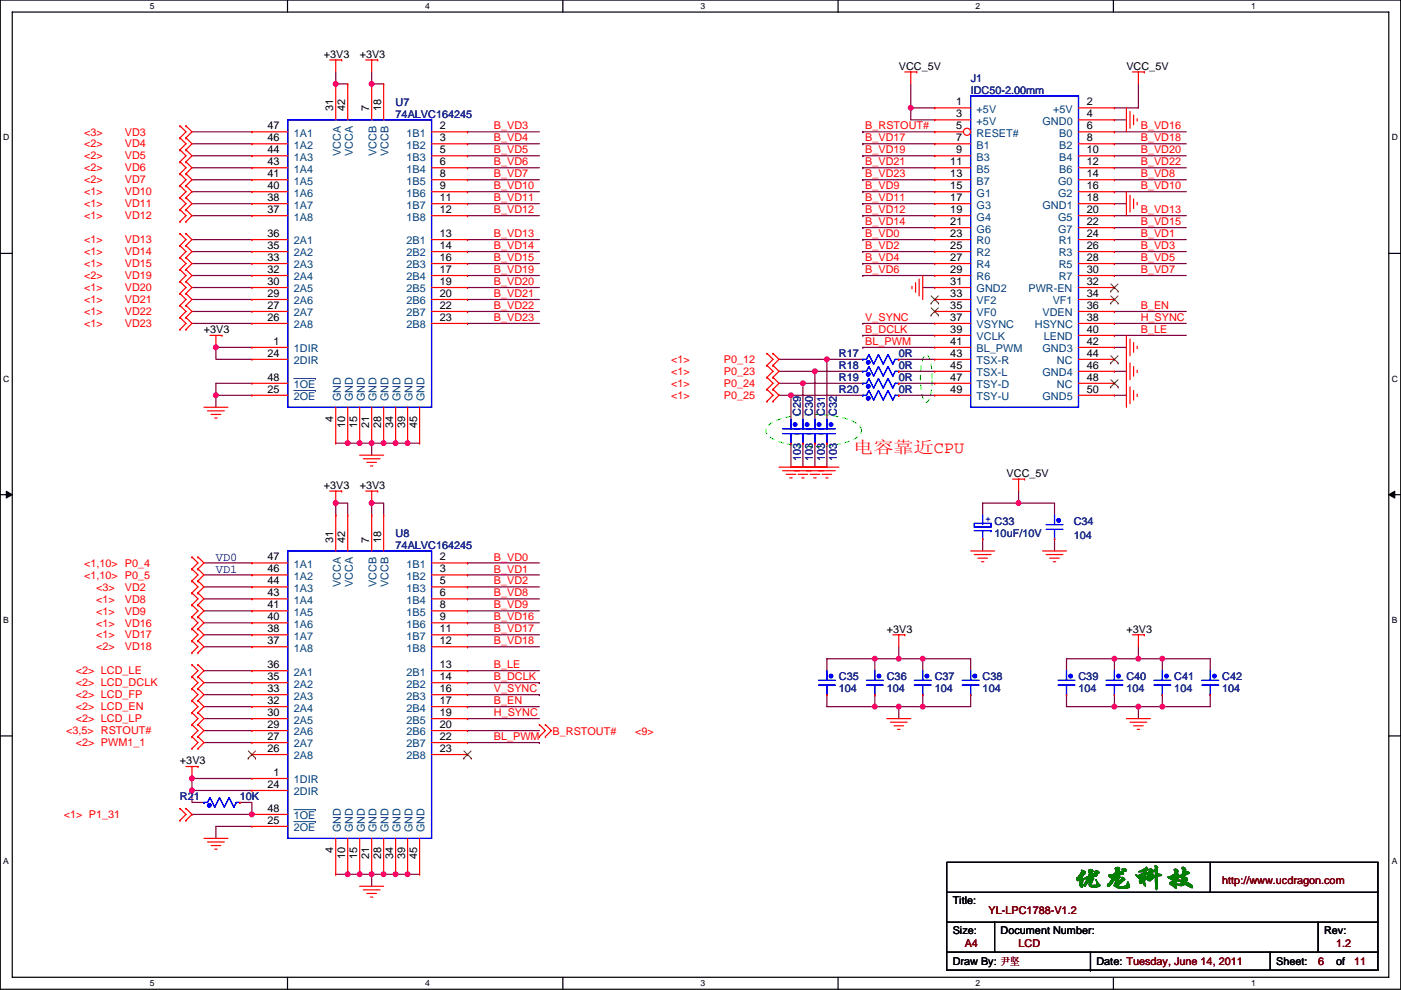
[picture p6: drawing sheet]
<svg xmlns="http://www.w3.org/2000/svg" width="297mm" height="210mm" viewBox="0 0 297 210" stroke-linecap="round" stroke-linejoin="round" font-family="sans-serif">
<defs><g id="words">
<text font-size="5.3" fill="#008000" x="227.4" y="187.7">优龙科技</text>
<text font-size="3.6" fill="#f00" x="180.9" y="96.1">电容靠近CPU</text>
<g font-size="2.5" fill="#0000a0">
<text x="45.8" y="118.9">VD0</text>
<text x="45.8" y="121.4">VD1</text>
</g>
<g font-size="2.3">
<text x="68.6" y="12.2">+3V3</text>
<text x="76.3" y="12.2">+3V3</text>
<text x="190.6" y="14.8">VCC_5V</text>
<text x="238.8" y="14.8">VCC_5V</text>
<text x="70.7" y="23.6" transform="rotate(-90 70.7 23.6)">31</text>
<text x="73.2" y="23.6" transform="rotate(-90 73.2 23.6)">42</text>
<text x="78.3" y="23.6" transform="rotate(-90 78.3 23.6)">7</text>
<text x="80.8" y="23.6" transform="rotate(-90 80.8 23.6)">18</text>
<text x="202.8" y="22.4">1</text>
<text x="230.4" y="22.4">2</text>
<text x="56.7" y="27.4">47</text>
<text x="56.7" y="30">46</text>
<text x="93.3" y="27.4">2</text>
<text x="93.3" y="30">3</text>
<text x="202.8" y="24.9">3</text>
<text x="202.8" y="27.4">5</text>
<text x="202.8" y="30">7</text>
<text x="230.4" y="27.4">6</text>
<text x="230.4" y="30">8</text>
<text x="230.4" y="24.9">4</text>
<text x="56.7" y="32.5">44</text>
<text x="56.7" y="35.1">43</text>
<text x="93.3" y="32.5">5</text>
<text x="93.3" y="35.1">6</text>
<text x="201.5" y="35.1">11</text>
<text x="202.8" y="32.5">9</text>
<text x="230.4" y="32.5">10</text>
<text x="230.4" y="35.1">12</text>
<text x="56.7" y="37.6">41</text>
<text x="56.7" y="40.1">40</text>
<text x="93.3" y="37.6">8</text>
<text x="93.3" y="40.1">9</text>
<text x="201.5" y="37.6">13</text>
<text x="201.5" y="40.1">15</text>
<text x="230.4" y="37.6">14</text>
<text x="230.4" y="40.1">16</text>
<text x="56.7" y="42.7">38</text>
<text x="56.7" y="45.2">37</text>
<text x="93.3" y="42.7">11</text>
<text x="93.3" y="45.2">12</text>
<text x="201.5" y="42.7">17</text>
<text x="201.5" y="45.2">19</text>
<text x="201.5" y="47.8">21</text>
<text x="230.4" y="45.2">20</text>
<text x="230.4" y="47.8">22</text>
<text x="230.4" y="42.7">18</text>
<text x="56.7" y="50.3">36</text>
<text x="56.7" y="52.8">35</text>
<text x="93.3" y="50.3">13</text>
<text x="93.3" y="52.8">14</text>
<text x="201.5" y="50.3">23</text>
<text x="201.5" y="52.8">25</text>
<text x="230.4" y="50.3">24</text>
<text x="230.4" y="52.8">26</text>
<text x="56.7" y="55.4">33</text>
<text x="56.7" y="57.9">32</text>
<text x="93.3" y="55.4">16</text>
<text x="93.3" y="57.9">17</text>
<text x="201.5" y="55.4">27</text>
<text x="201.5" y="57.9">29</text>
<text x="230.4" y="55.4">28</text>
<text x="230.4" y="57.9">30</text>
<text x="56.7" y="60.5">30</text>
<text x="56.7" y="63">29</text>
<text x="56.7" y="65.5">27</text>
<text x="93.3" y="60.5">19</text>
<text x="93.3" y="63">20</text>
<text x="93.3" y="65.5">22</text>
<text x="201.5" y="60.5">31</text>
<text x="201.5" y="63">33</text>
<text x="201.5" y="65.5">35</text>
<text x="230.4" y="60.5">32</text>
<text x="230.4" y="63">34</text>
<text x="230.4" y="65.5">36</text>
<text x="43.2" y="70.7">+3V3</text>
<text x="56.7" y="68.1">26</text>
<text x="93.3" y="68.1">23</text>
<text x="201.5" y="68.1">37</text>
<text x="201.5" y="70.6">39</text>
<text x="230.4" y="70.6">40</text>
<text x="230.4" y="68.1">38</text>
<text x="56.7" y="75.7">24</text>
<text x="58" y="73.2">1</text>
<text x="201.5" y="73.2">41</text>
<text x="201.5" y="75.7">43</text>
<text x="230.4" y="75.7">44</text>
<text x="230.4" y="73.2">42</text>
<text x="56.7" y="80.8">48</text>
<text x="56.7" y="83.3">25</text>
<text x="201.5" y="78.2">45</text>
<text x="201.5" y="80.8">47</text>
<text x="201.5" y="83.3">49</text>
<text x="230.4" y="80.8">48</text>
<text x="230.4" y="78.2">46</text>
<text x="230.4" y="83.3">50</text>
<text x="70.7" y="89.5" transform="rotate(-90 70.7 89.5)">4</text>
<text x="73.2" y="90.7" transform="rotate(-90 73.2 90.7)">10</text>
<text x="75.7" y="90.7" transform="rotate(-90 75.7 90.7)">15</text>
<text x="78.3" y="90.7" transform="rotate(-90 78.3 90.7)">21</text>
<text x="80.8" y="90.7" transform="rotate(-90 80.8 90.7)">28</text>
<text x="83.4" y="90.7" transform="rotate(-90 83.4 90.7)">34</text>
<text x="85.9" y="90.7" transform="rotate(-90 85.9 90.7)">39</text>
<text x="88.4" y="90.7" transform="rotate(-90 88.4 90.7)">45</text>
<text x="213.4" y="101.1">VCC_5V</text>
<text x="68.6" y="103.7">+3V3</text>
<text x="76.3" y="103.7">+3V3</text>
<text x="56.7" y="118.9">47</text>
<text x="70.7" y="115.1" transform="rotate(-90 70.7 115.1)">31</text>
<text x="73.2" y="115.1" transform="rotate(-90 73.2 115.1)">42</text>
<text x="78.3" y="115.1" transform="rotate(-90 78.3 115.1)">7</text>
<text x="80.8" y="115.1" transform="rotate(-90 80.8 115.1)">18</text>
<text x="93.3" y="118.9">2</text>
<text x="56.7" y="121.4">46</text>
<text x="56.7" y="124">44</text>
<text x="93.3" y="121.4">3</text>
<text x="93.3" y="124">5</text>
<text x="56.7" y="126.5">43</text>
<text x="56.7" y="129">41</text>
<text x="56.7" y="131.6">40</text>
<text x="93.3" y="126.5">6</text>
<text x="93.3" y="129">8</text>
<text x="93.3" y="131.6">9</text>
<text x="56.7" y="134.1">38</text>
<text x="56.7" y="136.7">37</text>
<text x="93.3" y="134.1">11</text>
<text x="93.3" y="136.7">12</text>
<text x="188" y="134.2">+3V3</text>
<text x="238.8" y="134.2">+3V3</text>
<text x="56.7" y="141.7">36</text>
<text x="93.3" y="141.7">13</text>
<text x="56.7" y="144.3">35</text>
<text x="56.7" y="146.8">33</text>
<text x="56.7" y="149.4">32</text>
<text x="93.3" y="144.3">14</text>
<text x="93.3" y="146.8">16</text>
<text x="93.3" y="149.4">17</text>
<text x="56.7" y="151.9">30</text>
<text x="56.7" y="154.4">29</text>
<text x="93.3" y="151.9">19</text>
<text x="93.3" y="154.4">20</text>
<text x="56.7" y="157">27</text>
<text x="56.7" y="159.5">26</text>
<text x="93.3" y="157">22</text>
<text x="93.3" y="159.5">23</text>
<text x="38.2" y="162.1">+3V3</text>
<text x="56.7" y="167.1">24</text>
<text x="58" y="164.6">1</text>
<text x="56.7" y="172.2">48</text>
<text x="56.7" y="174.8">25</text>
<text x="70.7" y="180.9" transform="rotate(-90 70.7 180.9)">4</text>
<text x="73.2" y="182.2" transform="rotate(-90 73.2 182.2)">10</text>
<text x="75.7" y="182.2" transform="rotate(-90 75.7 182.2)">15</text>
<text x="78.3" y="182.2" transform="rotate(-90 78.3 182.2)">21</text>
<text x="80.8" y="182.2" transform="rotate(-90 80.8 182.2)">28</text>
<text x="83.4" y="182.2" transform="rotate(-90 83.4 182.2)">34</text>
<text x="85.9" y="182.2" transform="rotate(-90 85.9 182.2)">39</text>
<text x="88.4" y="182.2" transform="rotate(-90 88.4 182.2)">45</text>
<text x="202" y="191.8">Title:</text>
<text x="202" y="198.2">Size:</text>
<text x="212.1" y="198.2">Document Number:</text>
<text x="280.7" y="198.2">Rev:</text>
<text x="202" y="204.8">Draw By: 尹坚</text>
<text x="232.5" y="204.8">Date: Tuesday, June 14, 2011</text>
<text x="270.6" y="204.8">Sheet:</text>
<text x="283.3" y="204.8">of</text>
</g>
<g font-size="2.3" fill="#000080">
<text x="205.8" y="17.3">J1</text>
<text x="83.9" y="22.4">U7</text>
<text x="205.8" y="19.9">IDC50-2.00mm</text>
<text x="83.9" y="24.9">74ALVC164245</text>
<text x="177.9" y="75.7">R17</text>
<text x="190.6" y="75.7">0R</text>
<text x="177.9" y="78.3">R18</text>
<text x="177.9" y="80.8">R19</text>
<text x="177.9" y="83.4">R20</text>
<text x="190.6" y="78.3">0R</text>
<text x="190.6" y="80.8">0R</text>
<text x="190.6" y="83.4">0R</text>
<text x="169.8" y="88.2" transform="rotate(-90 169.8 88.2)">C29</text>
<text x="172.4" y="88.2" transform="rotate(-90 172.4 88.2)">C30</text>
<text x="174.9" y="88.2" transform="rotate(-90 174.9 88.2)">C31</text>
<text x="177.4" y="88.2" transform="rotate(-90 177.4 88.2)">C32</text>
<text x="169.8" y="97.8" transform="rotate(-90 169.8 97.8)">103</text>
<text x="172.4" y="97.8" transform="rotate(-90 172.4 97.8)">103</text>
<text x="174.9" y="97.8" transform="rotate(-90 174.9 97.8)">103</text>
<text x="177.4" y="97.8" transform="rotate(-90 177.4 97.8)">103</text>
<text x="83.9" y="113.8">U8</text>
<text x="210.9" y="113.8">10uF/10V</text>
<text x="227.6" y="111.3">C34</text>
<text x="83.9" y="116.4">74ALVC164245</text>
<text x="227.6" y="114.3">104</text>
<text x="177.9" y="144.3">C35</text>
<text x="177.9" y="146.9">104</text>
<text x="188" y="144.3">C36</text>
<text x="188" y="146.9">104</text>
<text x="198.2" y="144.3">C37</text>
<text x="198.2" y="146.9">104</text>
<text x="208.3" y="144.3">C38</text>
<text x="208.3" y="146.9">104</text>
<text x="228.7" y="144.3">C39</text>
<text x="228.7" y="146.9">104</text>
<text x="238.8" y="144.3">C40</text>
<text x="238.8" y="146.9">104</text>
<text x="249" y="144.3">C41</text>
<text x="249" y="146.9">104</text>
<text x="259.1" y="144.3">C42</text>
<text x="259.1" y="146.9">104</text>
<text x="38.2" y="169.7">R21</text>
<text x="50.9" y="169.7">10K</text>
</g>
<g font-size="2.3" fill="#004080">
<text x="207.1" y="23.9">+5V</text>
<text x="223.3" y="23.9">+5V</text>
<text x="62.3" y="29">1A1</text>
<text x="86.2" y="29">1B1</text>
<text x="207.1" y="26.5">+5V</text>
<text x="207.1" y="29">RESET#</text>
<text x="221" y="26.5">GND0</text>
<text x="224.6" y="29">B0</text>
<text x="62.3" y="31.5">1A2</text>
<text x="62.3" y="34.1">1A3</text>
<text x="72.2" y="33.1" transform="rotate(-90 72.2 33.1)">VCCA</text>
<text x="74.8" y="33.1" transform="rotate(-90 74.8 33.1)">VCCA</text>
<text x="79.9" y="33.1" transform="rotate(-90 79.9 33.1)">VCCB</text>
<text x="82.4" y="33.1" transform="rotate(-90 82.4 33.1)">VCCB</text>
<text x="86.2" y="31.5">1B2</text>
<text x="86.2" y="34.1">1B3</text>
<text x="207.1" y="31.5">B1</text>
<text x="207.1" y="34.1">B3</text>
<text x="224.6" y="31.5">B2</text>
<text x="224.6" y="34.1">B4</text>
<text x="62.3" y="36.6">1A4</text>
<text x="62.3" y="39.2">1A5</text>
<text x="62.3" y="41.7">1A6</text>
<text x="86.2" y="36.6">1B4</text>
<text x="86.2" y="39.2">1B5</text>
<text x="86.2" y="41.7">1B6</text>
<text x="207.1" y="36.6">B5</text>
<text x="207.1" y="39.2">B7</text>
<text x="207.1" y="41.7">G1</text>
<text x="224.3" y="39.2">G0</text>
<text x="224.3" y="41.7">G2</text>
<text x="224.6" y="36.6">B6</text>
<text x="62.3" y="44.2">1A7</text>
<text x="62.3" y="46.8">1A8</text>
<text x="86.2" y="44.2">1B7</text>
<text x="86.2" y="46.8">1B8</text>
<text x="207.1" y="44.2">G3</text>
<text x="207.1" y="46.8">G4</text>
<text x="221" y="44.2">GND1</text>
<text x="224.3" y="46.8">G5</text>
<text x="62.3" y="51.9">2A1</text>
<text x="86.2" y="51.9">2B1</text>
<text x="207.1" y="49.3">G6</text>
<text x="207.1" y="51.9">R0</text>
<text x="224.3" y="49.3">G7</text>
<text x="224.5" y="51.9">R1</text>
<text x="62.3" y="54.4">2A2</text>
<text x="62.3" y="56.9">2A3</text>
<text x="62.3" y="59.5">2A4</text>
<text x="86.2" y="54.4">2B2</text>
<text x="86.2" y="56.9">2B3</text>
<text x="86.2" y="59.5">2B4</text>
<text x="207.1" y="54.4">R2</text>
<text x="207.1" y="56.9">R4</text>
<text x="207.1" y="59.5">R6</text>
<text x="224.5" y="54.4">R3</text>
<text x="224.5" y="56.9">R5</text>
<text x="224.5" y="59.5">R7</text>
<text x="62.3" y="62">2A5</text>
<text x="62.3" y="64.6">2A6</text>
<text x="86.2" y="62">2B5</text>
<text x="86.2" y="64.6">2B6</text>
<text x="207.1" y="62">GND2</text>
<text x="207.1" y="64.6">VF2</text>
<text x="218.1" y="62">PWR-EN</text>
<text x="223.2" y="64.6">VF1</text>
<text x="62.3" y="67.1">2A7</text>
<text x="62.3" y="69.6">2A8</text>
<text x="86.2" y="67.1">2B7</text>
<text x="86.2" y="69.6">2B8</text>
<text x="207.1" y="67.1">VF0</text>
<text x="207.1" y="69.6">VSYNC</text>
<text x="219.4" y="69.6">HSYNC</text>
<text x="221" y="67.1">VDEN</text>
<text x="62.3" y="74.7">1DIR</text>
<text x="62.3" y="77.3">2DIR</text>
<text x="207.1" y="72.2">VCLK</text>
<text x="207.1" y="74.7">BL_PWM</text>
<text x="207.1" y="77.3">TSX-R</text>
<text x="221" y="74.7">GND3</text>
<text x="221.3" y="72.2">LEND</text>
<text x="224.1" y="77.3">NC</text>
<text x="62.3" y="82.3">1OE</text>
<text x="207.1" y="79.8">TSX-L</text>
<text x="207.1" y="82.3">TSY-D</text>
<text x="221" y="79.8">GND4</text>
<text x="224.1" y="82.3">NC</text>
<text x="62.3" y="84.9">2OE</text>
<text x="72.2" y="85.1" transform="rotate(-90 72.2 85.1)">GND</text>
<text x="74.8" y="85.1" transform="rotate(-90 74.8 85.1)">GND</text>
<text x="77.3" y="85.1" transform="rotate(-90 77.3 85.1)">GND</text>
<text x="79.9" y="85.1" transform="rotate(-90 79.9 85.1)">GND</text>
<text x="82.4" y="85.1" transform="rotate(-90 82.4 85.1)">GND</text>
<text x="84.9" y="85.1" transform="rotate(-90 84.9 85.1)">GND</text>
<text x="87.5" y="85.1" transform="rotate(-90 87.5 85.1)">GND</text>
<text x="90" y="85.1" transform="rotate(-90 90 85.1)">GND</text>
<text x="207.1" y="84.9">TSY-U</text>
<text x="221" y="84.9">GND5</text>
<text x="62.3" y="120.4">1A1</text>
<text x="62.3" y="123">1A2</text>
<text x="62.3" y="125.5">1A3</text>
<text x="72.2" y="124.6" transform="rotate(-90 72.2 124.6)">VCCA</text>
<text x="74.8" y="124.6" transform="rotate(-90 74.8 124.6)">VCCA</text>
<text x="79.9" y="124.6" transform="rotate(-90 79.9 124.6)">VCCB</text>
<text x="82.4" y="124.6" transform="rotate(-90 82.4 124.6)">VCCB</text>
<text x="86.2" y="120.4">1B1</text>
<text x="86.2" y="123">1B2</text>
<text x="86.2" y="125.5">1B3</text>
<text x="62.3" y="128.1">1A4</text>
<text x="62.3" y="130.6">1A5</text>
<text x="86.2" y="128.1">1B4</text>
<text x="86.2" y="130.6">1B5</text>
<text x="62.3" y="133.1">1A6</text>
<text x="62.3" y="135.7">1A7</text>
<text x="86.2" y="133.1">1B6</text>
<text x="86.2" y="135.7">1B7</text>
<text x="62.3" y="138.2">1A8</text>
<text x="62.3" y="143.3">2A1</text>
<text x="86.2" y="138.2">1B8</text>
<text x="86.2" y="143.3">2B1</text>
<text x="62.3" y="145.8">2A2</text>
<text x="62.3" y="148.4">2A3</text>
<text x="86.2" y="145.8">2B2</text>
<text x="86.2" y="148.4">2B3</text>
<text x="62.3" y="150.9">2A4</text>
<text x="62.3" y="153.5">2A5</text>
<text x="62.3" y="156">2A6</text>
<text x="86.2" y="150.9">2B4</text>
<text x="86.2" y="153.5">2B5</text>
<text x="86.2" y="156">2B6</text>
<text x="62.3" y="158.5">2A7</text>
<text x="62.3" y="161.1">2A8</text>
<text x="86.2" y="158.5">2B7</text>
<text x="86.2" y="161.1">2B8</text>
<text x="62.3" y="166.2">1DIR</text>
<text x="62.3" y="168.7">2DIR</text>
<text x="62.3" y="173.8">1OE</text>
<text x="62.3" y="176.3">2OE</text>
<text x="72.2" y="176.6" transform="rotate(-90 72.2 176.6)">GND</text>
<text x="74.8" y="176.6" transform="rotate(-90 74.8 176.6)">GND</text>
<text x="77.3" y="176.6" transform="rotate(-90 77.3 176.6)">GND</text>
<text x="79.9" y="176.6" transform="rotate(-90 79.9 176.6)">GND</text>
<text x="82.4" y="176.6" transform="rotate(-90 82.4 176.6)">GND</text>
<text x="84.9" y="176.6" transform="rotate(-90 84.9 176.6)">GND</text>
<text x="87.5" y="176.6" transform="rotate(-90 87.5 176.6)">GND</text>
<text x="90" y="176.6" transform="rotate(-90 90 176.6)">GND</text>
</g>
<g font-size="2.3" fill="#f00">
<text x="17.8" y="28.7">&lt;3&gt;</text>
<text x="26.5" y="28.7">VD3</text>
<text x="104.7" y="27.5">B_VD3</text>
<text x="104.7" y="30">B_VD4</text>
<text x="183.4" y="30">B_VD17</text>
<text x="183.4" y="27.5">B_RSTOUT#</text>
<text x="241.9" y="27.5">B_VD16</text>
<text x="241.9" y="30">B_VD18</text>
<text x="17.8" y="31.3">&lt;2&gt;</text>
<text x="17.8" y="33.8">&lt;2&gt;</text>
<text x="26.5" y="31.3">VD4</text>
<text x="26.5" y="33.8">VD5</text>
<text x="104.7" y="32.5">B_VD5</text>
<text x="104.7" y="35.1">B_VD6</text>
<text x="183.4" y="32.5">B_VD19</text>
<text x="183.4" y="35.1">B_VD21</text>
<text x="241.9" y="32.5">B_VD20</text>
<text x="241.9" y="35.1">B_VD22</text>
<text x="17.8" y="36.4">&lt;2&gt;</text>
<text x="17.8" y="38.9">&lt;2&gt;</text>
<text x="17.8" y="41.4">&lt;1&gt;</text>
<text x="26.5" y="36.4">VD6</text>
<text x="26.5" y="38.9">VD7</text>
<text x="26.5" y="41.4">VD10</text>
<text x="104.7" y="37.6">B_VD7</text>
<text x="104.7" y="40.2">B_VD10</text>
<text x="183.4" y="40.2">B_VD9</text>
<text x="183.4" y="37.6">B_VD23</text>
<text x="241.9" y="37.6">B_VD8</text>
<text x="241.9" y="40.2">B_VD10</text>
<text x="17.8" y="44">&lt;1&gt;</text>
<text x="17.8" y="46.5">&lt;1&gt;</text>
<text x="26.5" y="44">VD11</text>
<text x="26.5" y="46.5">VD12</text>
<text x="104.7" y="42.7">B_VD11</text>
<text x="104.7" y="45.2">B_VD12</text>
<text x="183.4" y="42.7">B_VD11</text>
<text x="183.4" y="45.2">B_VD12</text>
<text x="183.4" y="47.8">B_VD14</text>
<text x="241.9" y="45.2">B_VD13</text>
<text x="241.9" y="47.8">B_VD15</text>
<text x="17.8" y="51.6">&lt;1&gt;</text>
<text x="26.5" y="51.6">VD13</text>
<text x="104.7" y="50.3">B_VD13</text>
<text x="104.7" y="52.9">B_VD14</text>
<text x="183.4" y="50.3">B_VD0</text>
<text x="183.4" y="52.9">B_VD2</text>
<text x="241.9" y="50.3">B_VD1</text>
<text x="241.9" y="52.9">B_VD3</text>
<text x="17.8" y="54.1">&lt;1&gt;</text>
<text x="17.8" y="56.7">&lt;1&gt;</text>
<text x="17.8" y="59.2">&lt;2&gt;</text>
<text x="26.5" y="54.1">VD14</text>
<text x="26.5" y="56.7">VD15</text>
<text x="26.5" y="59.2">VD19</text>
<text x="104.7" y="55.4">B_VD15</text>
<text x="104.7" y="57.9">B_VD19</text>
<text x="183.4" y="55.4">B_VD4</text>
<text x="183.4" y="57.9">B_VD6</text>
<text x="241.9" y="55.4">B_VD5</text>
<text x="241.9" y="57.9">B_VD7</text>
<text x="17.8" y="61.8">&lt;1&gt;</text>
<text x="17.8" y="64.3">&lt;1&gt;</text>
<text x="26.5" y="61.8">VD20</text>
<text x="26.5" y="64.3">VD21</text>
<text x="104.7" y="60.5">B_VD20</text>
<text x="104.7" y="63">B_VD21</text>
<text x="104.7" y="65.6">B_VD22</text>
<text x="241.9" y="65.6">B_EN</text>
<text x="17.8" y="66.8">&lt;1&gt;</text>
<text x="17.8" y="69.4">&lt;1&gt;</text>
<text x="26.5" y="66.8">VD22</text>
<text x="26.5" y="69.4">VD23</text>
<text x="104.7" y="68.1">B_VD23</text>
<text x="183.4" y="68.1">V_SYNC</text>
<text x="183.4" y="70.6">B_DCLK</text>
<text x="241.9" y="68.1">H_SYNC</text>
<text x="241.9" y="70.6">B_LE</text>
<text x="142.3" y="77">&lt;1&gt;</text>
<text x="153.5" y="77">P0_12</text>
<text x="183.4" y="73.2">BL_PWM</text>
<text x="142.3" y="79.5">&lt;1&gt;</text>
<text x="142.3" y="82.1">&lt;1&gt;</text>
<text x="153.5" y="79.5">P0_23</text>
<text x="153.5" y="82.1">P0_24</text>
<text x="142.3" y="84.6">&lt;1&gt;</text>
<text x="153.5" y="84.6">P0_25</text>
<text x="104.7" y="118.9">B_VD0</text>
<text x="17.8" y="120.2">&lt;1,10&gt; P0_4</text>
<text x="17.8" y="122.7">&lt;1,10&gt; P0_5</text>
<text x="20.4" y="125.3">&lt;3&gt;</text>
<text x="26.5" y="125.3">VD2</text>
<text x="104.7" y="121.4">B_VD1</text>
<text x="104.7" y="124">B_VD2</text>
<text x="20.4" y="127.8">&lt;1&gt;</text>
<text x="20.4" y="130.3">&lt;1&gt;</text>
<text x="26.5" y="127.8">VD8</text>
<text x="26.5" y="130.3">VD9</text>
<text x="104.7" y="126.5">B_VD8</text>
<text x="104.7" y="129.1">B_VD9</text>
<text x="104.7" y="131.6">B_VD16</text>
<text x="20.4" y="132.9">&lt;1&gt;</text>
<text x="20.4" y="135.4">&lt;1&gt;</text>
<text x="20.4" y="138">&lt;2&gt;</text>
<text x="26.5" y="132.9">VD16</text>
<text x="26.5" y="135.4">VD17</text>
<text x="26.5" y="138">VD18</text>
<text x="104.7" y="134.1">B_VD17</text>
<text x="104.7" y="136.7">B_VD18</text>
<text x="16.1" y="143">&lt;2&gt; LCD_LE</text>
<text x="104.7" y="141.8">B_LE</text>
<text x="16.1" y="145.6">&lt;2&gt; LCD_DCLK</text>
<text x="16.1" y="148.1">&lt;2&gt; LCD_FP</text>
<text x="104.7" y="146.8">V_SYNC</text>
<text x="104.7" y="144.3">B_DCLK</text>
<text x="104.7" y="149.4">B_EN</text>
<text x="14" y="155.7">&lt;3,5&gt; RSTOUT#</text>
<text x="16.1" y="150.7">&lt;2&gt; LCD_EN</text>
<text x="16.1" y="153.2">&lt;2&gt; LCD_LP</text>
<text x="104.7" y="151.9">H_SYNC</text>
<text x="117.2" y="156">B_RSTOUT#</text>
<text x="134.7" y="156">&lt;9&gt;</text>
<text x="16.1" y="158.3">&lt;2&gt; PWM1_1</text>
<text x="104.7" y="157">BL_PWM</text>
<text x="13.5" y="173.5">&lt;1&gt; P1_31</text>
</g>
<text font-size="2.3" fill="#00f" x="208.8" y="110.8">+ C33</text>
<g font-size="2.3" fill="#800000">
<text x="259.1" y="187.5">http://www.ucdragon.com</text>
<text x="209.6" y="193.8">YL-LPC1788-V1.2</text>
<text x="204.5" y="201">A4</text>
<text x="216" y="201">LCD</text>
<text x="283.3" y="201">1.2</text>
<text x="279.5" y="204.8">6</text>
<text x="287.1" y="204.8">11</text>
</g>
<g font-size="1.8">
<text x="31.8" y="1.9">5</text>
<text x="90.1" y="1.9">4</text>
<text x="148.5" y="1.9">3</text>
<text x="206.9" y="1.9">2</text>
<text x="265.2" y="1.9">1</text>
<text x=".7" y="29.8">D</text>
<text x="295.1" y="29.8">D</text>
<text x=".7" y="81">C</text>
<text x="295.1" y="81">C</text>
<text x=".7" y="132.1">B</text>
<text x="295.1" y="132.1">B</text>
<text x=".7" y="183.3">A</text>
<text x="295.1" y="183.3">A</text>
<text x="31.8" y="209.2">5</text>
<text x="90.1" y="209.2">4</text>
<text x="148.5" y="209.2">3</text>
<text x="206.9" y="209.2">2</text>
<text x="265.2" y="209.2">1</text>
</g>
</g></defs>
<path d="M.1 0h296.9v209.8h-296.9zM2.6 2.6h291.8v204.7h-291.8z" fill="none" stroke="#000" stroke-width=".25"/>
<g fill="#fff">
<path d="M31.8 .3h1v2h-1z"/>
<path d="M31.8 207.5h1v2.1h-1z"/>
</g>
<path d="M61 0v2.6M61 207.3v2.5" fill="none" stroke="#000" stroke-width=".25"/>
<g fill="#fff">
<path d="M90.1 .3h1v2h-1z"/>
<path d="M90.1 207.5h1v2.1h-1z"/>
</g>
<path d="M119.3 0v2.6M119.3 207.3v2.5" fill="none" stroke="#000" stroke-width=".25"/>
<g fill="#fff">
<path d="M148.5 .3h1v2h-1z"/>
<path d="M148.5 207.5h1v2.1h-1z"/>
</g>
<path d="M177.7 0v2.6M177.7 207.3v2.5" fill="none" stroke="#000" stroke-width=".25"/>
<g fill="#fff">
<path d="M206.9 .3h1v2h-1z"/>
<path d="M206.9 207.5h1v2.1h-1z"/>
</g>
<path d="M236.1 0v2.6M236.1 207.3v2.5" fill="none" stroke="#000" stroke-width=".25"/>
<g fill="#fff">
<path d="M265.2 .3h1v2h-1z"/>
<path d="M265.2 207.5h1v2.1h-1z"/>
<path d="M.7 28.2h1.3v2h-1.3z"/>
<path d="M295.1 28.2h1.3v2h-1.3z"/>
<path d="M.7 79.3h1.3v2.1h-1.3z"/>
<path d="M295.1 79.3h1.3v2.1h-1.3z"/>
</g>
<path d="M.1 53.7h2.5M294.4 53.7h2.6" fill="none" stroke="#000" stroke-width=".25"/>
<g fill="#fff">
<path d="M.7 130.5h1.2v2h-1.2z"/>
<path d="M295.1 130.5h1.2v2h-1.2z"/>
</g>
<path d="M.1 104.9h2.5M294.4 104.9h2.6" fill="none" stroke="#000" stroke-width=".25"/>
<path d="M1.3 104.2l1.3 .7-1.3 .7zM294.4 104.9l1.3-.7v1.4z" fill="#000" stroke="#000" stroke-width=".21"/>
<g fill="#fff">
<path d="M.7 181.7h1.2v2h-1.2z"/>
<path d="M295.1 181.7h1.2v2h-1.2z"/>
</g>
<path d="M.1 156.1h2.5M294.4 156.1h2.6M200.7 195.6h91.5M200.7 182.9h91.5v22.9h-91.5zM200.7 189.3h91.5M210.9 195.6v6.4M256.6 182.9v6.4M279.5 195.6v6.4M200.7 202h91.5M231.2 205.8h.1M231.2 202v3.8M269.3 202v3.8" fill="none" stroke="#000" stroke-width=".25"/>
<path d="M196.1 75.3l.3-.1a1.7 1.7 0 0 1 .9 1.5 15.1 15.1 0 0 1-.4 8.2l-.5 .4a1.7 1.7 0 0 1-.9-1.4 15.4 15.4 0 0 1 .4-8.3zM162.8 90.3a9.9 9.9 0 0 1 5.4-2.1 24.1 24.1 0 0 1 12.8 1.3 2.1 2.1 0 0 1 1.6 2.3 6.5 6.5 0 0 1-4.6 2.4 24.8 24.8 0 0 1-14-1 2.11 2.11 0 0 1-1.5-2.4z" fill="none" stroke="#0f0" stroke-width=".21" stroke-dasharray="1 1 1 1 1 1 1 1"/>
<g fill="none" stroke="#800040" stroke-width=".25">
<path d="M71.2 17.8h.1M71.2 17.8h2.5M71.2 15.3v2.5M78.8 17.8h.1M78.8 17.8h2.5M78.8 15.3v2.5M193.1 17.8v5.1M241.4 17.8v5.1h-5.1M40.7 28h12.7M40.7 30.5h12.7M40.7 33h12.7M40.7 35.6h12.7"/>
<path d="M40.7 38.1h12.7M99.1 28h.1M99.1 30.5h.1M99.1 33h.1M99.1 35.6h.1M99.1 38.1h.1M99.1 28h15.3M99.1 30.5h15.3M99.1 33h15.3M99.1 35.6h15.3M99.1 38.1h15.3M182.9 30.5h.1"/>
<path d="M182.9 33h.1M182.9 35.6h.1M182.9 38.1h.1M182.9 28h.1M182.9 28h15.3M182.9 30.5h15.3M182.9 33h15.3M182.9 35.6h15.3M182.9 38.1h15.3M193.1 22.9v2.5h5.1M193.1 22.9h.1M193.1 22.9h5.1"/>
<path d="M236.3 38.1h.1M236.3 28h.1M236.3 30.5h.1M236.3 33h.1M236.3 35.6h.1M236.3 25.4h2.5M236.3 28h15.2M236.3 30.5h15.2M236.3 33h15.2M236.3 35.6h15.2M236.3 38.1h15.2M40.7 40.7h12.7"/>
<path d="M40.7 43.2h12.7M40.7 45.7h12.7M40.7 50.8h12.7M40.7 53.4h12.7M40.7 55.9h12.7M40.7 58.4h12.7M99.1 40.7h.1M99.1 43.2h.1M99.1 45.7h.1M99.1 50.8h.1M99.1 53.4h.1M99.1 55.9h.1"/>
<path d="M99.1 58.4h.1M99.1 40.7h15.3M99.1 43.2h15.3M99.1 45.7h15.3M99.1 50.8h15.3M99.1 53.4h15.3M99.1 55.9h15.3M99.1 58.4h15.3M182.9 50.8h.1M182.9 53.4h.1M182.9 40.7h.1M182.9 55.9h.1"/>
<path d="M182.9 58.4h.1M182.9 43.2h.1M182.9 45.7h.1M182.9 48.3h.1M182.9 40.7h15.3M182.9 43.2h15.3M182.9 45.7h15.3M182.9 50.8h15.3M182.9 53.4h15.3M182.9 55.9h15.3M182.9 58.4h15.3M182.9 48.3h15.3"/>
<path d="M236.3 50.8h.1M236.3 53.4h.1M236.3 55.9h.1M236.3 58.4h.1M236.3 40.7h.1M236.3 45.7h.1M236.3 48.3h.1M236.3 43.2h2.5M236.3 40.7h15.2M236.3 45.7h15.2M236.3 50.8h15.2M236.3 53.4h15.2"/>
<path d="M236.3 55.9h15.2M236.3 58.4h15.2M236.3 48.3h15.2M40.7 61h12.7M40.7 63.5h12.7M40.7 66.1h12.7M40.7 68.6h12.7M45.8 73.7v2.5h7.6M45.8 73.7h.1M45.8 73.7h7.6M99.1 61h.1M99.1 63.5h.1"/>
<path d="M99.1 66.1h.1M99.1 68.6h.1M99.1 61h15.3M99.1 63.5h15.3M99.1 66.1h15.3M99.1 68.6h15.3M165.2 78.8h7.6M165.2 76.2h10.1M172.8 78.8h.1M172.8 78.8h10.1M172.8 78.8v10.1M175.3 76.2h.1"/>
<path d="M175.3 76.2h7.6M175.3 76.2v12.7M182.9 68.6h.1M182.9 71.1h.1M182.9 73.7h.1M182.9 73.7h15.3M182.9 68.6h15.3M182.9 71.1h15.3M190.6 78.8h7.6M190.6 76.2h7.6M195.6 61h2.6M236.3 66.1h.1"/>
<path d="M236.3 68.6h.1M236.3 71.1h.1M236.3 78.8h2.5M236.3 73.7h2.5M236.3 66.1h15.2M236.3 68.6h15.2M236.3 71.1h15.2M238.8 73.7h.1M45.8 83.8v2.6M45.8 83.8h.1M45.8 83.8h7.6M53.4 81.3h-7.6v2.5"/>
<path d="M71.2 94h15.2M73.7 94h.1M76.3 94h.1M78.8 94v2.5M78.8 94h.1M81.3 94h.1M83.9 94h.1M86.4 94h.1M86.4 94h2.6M165.2 83.8h2.5M165.2 81.3h5M167.7 94v5.1"/>
<path d="M167.7 83.8h.1M167.7 83.8h15.2M167.7 83.8v5.1M170.2 94v5.1M170.2 81.3h.1M170.2 81.3h12.7M170.2 81.3v7.6M172.8 94v5.1M175.3 94v5.1M190.6 83.8h7.6M190.6 81.3h7.6M236.3 83.8h2.5"/>
<path d="M43.2 119.4h10.2M71.2 109.2h.1M71.2 109.2v-2.5h2.5v2.5M78.8 109.2h.1M78.8 109.2v-2.5h2.5v2.5M99.1 119.4h.1M99.1 119.4h15.3M208.3 114.3v2.6M216 104.2v2.5M216 106.7h-7.7v2.5M216 106.7h7.6v2.5M216 106.7h.1"/>
<path d="M223.6 114.3v2.6M43.2 121.9h10.2M43.2 124.5h10.2M43.2 127h10.2M43.2 129.6h10.2M43.2 132.1h10.2M43.2 134.6h10.2M43.2 137.2h10.2M99.1 121.9h.1M99.1 124.5h.1M99.1 127h.1M99.1 129.6h.1"/>
<path d="M99.1 132.1h.1M99.1 134.6h.1M99.1 137.2h.1M99.1 121.9h15.3M99.1 124.5h15.3M99.1 127h15.3M99.1 129.6h15.3M99.1 132.1h15.3M99.1 134.6h15.3M99.1 137.2h15.3M185.5 139.7h-10.2v2.6M185.5 139.7v2.6"/>
<path d="M185.5 139.7h.1M185.5 139.7h10.1M190.6 137.2v2.5M190.6 139.7h.1M195.6 139.7h10.2v2.6M195.6 139.7h.1M195.6 139.7v2.6M236.3 139.7h-10.2v2.6M236.3 139.7v2.6M236.3 139.7h.1M236.3 139.7h10.1M241.4 137.2v2.5"/>
<path d="M241.4 139.7h.1M246.4 139.7h10.2v2.6M246.4 139.7h.1M246.4 139.7v2.6M43.2 142.3h10.2M43.2 144.8h10.2M43.2 147.3h10.2M43.2 149.9h10.2M43.2 152.4h10.2M43.2 155h10.2M43.2 157.5h10.2M99.1 142.3h.1"/>
<path d="M99.1 149.9h.1M99.1 152.4h.1M99.1 155h15.3M99.1 147.3h15.3M99.1 144.8h15.3M99.1 142.3h15.3M99.1 149.9h15.3M99.1 152.4h15.3M99.1 157.5h15.3M114.4 147.3h.1M114.4 144.8h.1M114.4 157.5h.1"/>
<path d="M175.3 147.3v2.6h10.2M185.5 147.3v2.6M185.5 149.9h.1M190.6 149.9v2.5M190.6 149.9h.1M195.6 147.3v2.6M195.6 149.9h.1M205.8 147.3v2.6h-20.3M226.1 147.3v2.6h10.2M236.3 147.3v2.6M236.3 149.9h.1M241.4 149.9v2.5"/>
<path d="M241.4 149.9h.1M246.4 147.3v2.6M246.4 149.9h.1M256.6 147.3v2.6h-20.3M40.7 167.7h.1M40.7 165.1v2.6M40.7 165.1h.1M40.7 167.7v2.5h2.5M40.7 172.7h.1M40.7 167.7h12.7M40.7 165.1h12.7M50.9 170.2h2.5v2.5h-12.7"/>
<path d="M53.4 175.3h-7.6v2.5M71.2 185.4h15.2M73.7 185.4h.1M76.3 185.4h.1M78.8 185.4v2.6M78.8 185.4h.1M81.3 185.4h.1M83.9 185.4h.1M86.4 185.4h.1M86.4 185.4h2.6"/>
</g>
<g fill="#f0f" stroke="#f0f" stroke-width=".25">
<circle cx="45.8" cy="73.7" r=".5"/>
<circle cx="45.8" cy="83.8" r=".5"/>
<circle cx="40.7" cy="167.6" r=".5"/>
<circle cx="40.7" cy="165.1" r=".5"/>
<circle cx="53.4" cy="172.7" r=".5"/>
<circle cx="193.1" cy="22.9" r=".5"/>
<circle cx="215.9" cy="106.7" r=".5"/>
<circle cx="71.2" cy="17.8" r=".5"/>
<circle cx="78.8" cy="17.8" r=".5"/>
<circle cx="71.2" cy="106.7" r=".5"/>
<circle cx="78.8" cy="106.7" r=".5"/>
<circle cx="73.7" cy="185.4" r=".5"/>
<circle cx="81.3" cy="185.4" r=".5"/>
<circle cx="83.9" cy="185.4" r=".5"/>
<circle cx="86.4" cy="185.4" r=".5"/>
<circle cx="78.8" cy="185.4" r=".5"/>
<circle cx="76.2" cy="185.4" r=".5"/>
<circle cx="73.7" cy="94" r=".5"/>
<circle cx="81.3" cy="94" r=".5"/>
<circle cx="86.4" cy="94" r=".5"/>
<circle cx="78.8" cy="94" r=".5"/>
<circle cx="76.2" cy="94" r=".5"/>
<circle cx="83.9" cy="94" r=".5"/>
<circle cx="185.5" cy="139.7" r=".5"/>
<circle cx="195.6" cy="139.7" r=".5"/>
<circle cx="195.6" cy="149.9" r=".5"/>
<circle cx="185.5" cy="149.9" r=".5"/>
<circle cx="236.3" cy="139.7" r=".5"/>
<circle cx="246.4" cy="139.7" r=".5"/>
<circle cx="246.4" cy="149.9" r=".5"/>
<circle cx="236.3" cy="149.9" r=".5"/>
<circle cx="190.5" cy="139.7" r=".5"/>
<circle cx="241.3" cy="149.9" r=".5"/>
<circle cx="190.5" cy="149.9" r=".5"/>
<circle cx="241.3" cy="139.7" r=".5"/>
<circle cx="167.7" cy="83.8" r=".5"/>
<circle cx="170.2" cy="81.3" r=".5"/>
<circle cx="172.8" cy="78.7" r=".5"/>
<circle cx="175.3" cy="76.2" r=".5"/>
</g>
<g fill="none" stroke="#f00" stroke-width=".25">
<path d="M69.9 12.7h2.6M71.2 12.7v2.6M71.2 17.8h.1M71.2 17.8v7.6M72.5 12.7h.1M73.7 17.8h.1M73.7 17.8v7.6M77.5 12.7h2.6M78.8 12.7v2.6M78.8 17.8h.1M78.8 17.8v7.6M80.1 12.7h.1"/>
<path d="M81.3 17.8h.1M81.3 17.8v7.6M191.8 15.3h2.6M193.1 15.3v2.5M194.4 15.3h.1M240.1 15.3h2.5M241.4 15.3v2.5M242.6 15.3h.1M38.2 29.2h.1M38.2 26.7h.1M38.2 31.8h.1M38.2 34.3h.1"/>
<path d="M38.2 36.9h.1M38.2 39.4h.1M38.2 26.7l1.2 1.3-1.2 1.2M38.2 29.2l1.2 1.3-1.2 1.3M38.2 31.8l1.2 1.2-1.2 1.3M38.2 34.3l1.2 1.3-1.2 1.3M38.2 36.9l1.2 1.2-1.2 1.3M38.2 39.4l1.2 1.3-1.2 1.2M39.4 26.7h.1M39.4 29.2h.1M39.4 31.8h.1M39.4 34.3h.1"/>
<path d="M39.4 36.9h.1M39.4 39.4h.1M39.4 26.7l1.3 1.3-1.3 1.2M39.4 29.2l1.3 1.3-1.3 1.3M39.4 31.8l1.3 1.2-1.3 1.3M39.4 34.3l1.3 1.3-1.3 1.3M39.4 36.9l1.3 1.2-1.3 1.3M39.4 39.4l1.3 1.3-1.3 1.2M53.4 28h.1M53.4 30.5h.1M53.4 33h.1M53.4 35.6h.1"/>
<path d="M53.4 38.1h.1M53.4 28h7.6M53.4 30.5h7.6M53.4 33h7.6M53.4 35.6h7.6M53.4 38.1h7.6M91.5 28h7.6M91.5 30.5h7.6M91.5 33h7.6M91.5 35.6h7.6M91.5 38.1h7.6M99.1 28h.1"/>
<path d="M99.1 30.5h.1M99.1 33h.1M99.1 35.6h.1M99.1 38.1h.1M198.2 22.9h.1M198.2 25.4h.1M198.2 22.9h7.6M198.2 25.4h7.6M228.7 22.9h7.6M228.7 25.4h7.6M236.3 22.9h.1M236.3 25.4h.1"/>
<path d="M238.8 22.9v5.1M239.6 23.6v3.6M240.3 24.4v2M241.1 25.2v.5M38.2 41.9h.1M38.2 44.5h.1M38.2 47h.1M38.2 52.1h.1M38.2 49.6h.1M38.2 54.6h.1M38.2 57.2h.1M38.2 59.7h.1"/>
<path d="M38.2 41.9l1.2 1.3-1.2 1.3M38.2 44.5l1.2 1.2-1.2 1.3M38.2 49.6l1.2 1.2-1.2 1.3M38.2 52.1l1.2 1.3-1.2 1.2M38.2 54.6l1.2 1.3-1.2 1.3M38.2 57.2l1.2 1.2-1.2 1.3M38.2 59.7l1.2 1.3-1.2 1.3M39.4 41.9h.1M39.4 44.5h.1M39.4 47h.1M39.4 49.6h.1M39.4 52.1h.1"/>
<path d="M39.4 54.6h.1M39.4 57.2h.1M39.4 59.7h.1M39.4 41.9l1.3 1.3-1.3 1.3M39.4 44.5l1.3 1.2-1.3 1.3M39.4 49.6l1.3 1.2-1.3 1.3M39.4 52.1l1.3 1.3-1.3 1.2M39.4 54.6l1.3 1.3-1.3 1.3M39.4 57.2l1.3 1.2-1.3 1.3M39.4 59.7l1.3 1.3-1.3 1.3M53.4 40.7h.1M53.4 43.2h.1"/>
<path d="M53.4 45.7h.1M53.4 50.8h.1M53.4 53.4h.1M53.4 55.9h.1M53.4 58.4h.1M53.4 40.7h7.6M53.4 43.2h7.6M53.4 45.7h7.6M53.4 50.8h7.6M53.4 53.4h7.6M53.4 55.9h7.6M53.4 58.4h7.6"/>
<path d="M91.5 40.7h7.6M91.5 43.2h7.6M91.5 45.7h7.6M91.5 50.8h7.6M91.5 53.4h7.6M91.5 55.9h7.6M91.5 58.4h7.6M99.1 40.7h.1M99.1 43.2h.1M99.1 45.7h.1M99.1 50.8h.1M99.1 53.4h.1"/>
<path d="M99.1 55.9h.1M99.1 58.4h.1M194.1 60v2M194.9 59.2v3.6M195.6 58.4v5.1M238.8 40.7v5M239.6 41.4v3.6M240.3 42.2v2M241.1 42.9v.6M38.2 62.3h.1M38.2 64.8h.1M38.2 67.3h.1"/>
<path d="M38.2 69.9h.1M38.2 62.3l1.2 1.2-1.2 1.3M38.2 64.8l1.2 1.3-1.2 1.2M38.2 67.3l1.2 1.3-1.2 1.3M39.4 62.3h.1M39.4 64.8h.1M39.4 67.3h.1M39.4 69.9h.1M39.4 62.3l1.3 1.2-1.3 1.3M39.4 64.8l1.3 1.3-1.3 1.2M39.4 67.3l1.3 1.3-1.3 1.3M44.5 71.1h2.6"/>
<path d="M45.8 71.1v2.6M47.1 71.1h.1M53.4 61h.1M53.4 63.5h.1M53.4 66.1h.1M53.4 68.6h.1M53.4 73.7h.1M53.4 76.2h.1M53.4 61h7.6M53.4 63.5h7.6M53.4 66.1h7.6M53.4 68.6h7.6"/>
<path d="M53.4 73.7h7.6M53.4 76.2h7.6M91.5 61h7.6M91.5 63.5h7.6M91.5 66.1h7.6M91.5 68.6h7.6M99.1 61h.1M99.1 63.5h.1M99.1 66.1h.1M99.1 68.6h.1M162.6 77.5h.1M162.6 75h.1"/>
<path d="M162.6 75l1.3 1.2-1.3 1.3M162.6 77.5l1.3 1.3-1.3 1.2M163.9 75h.1M163.9 77.5h.1M163.9 75l1.3 1.2-1.3 1.3M163.9 77.5l1.3 1.3-1.3 1.2M182.9 78.8h.1M182.9 76.2h.1M190.6 78.8h.1M190.6 76.2h.1M193.4 60.7v.5M238.8 71.1v15.3"/>
<path d="M239.6 71.9v3.6M239.6 77v3.5M240.3 72.7v2M240.3 77.7v2.1M241.1 73.4v.5M241.1 78.5v.5M43.2 86.4h5.1M44 87.1h3.6M44.8 87.9h2M45.5 88.7h.5M53.4 81.3h.1M53.4 83.8h.1"/>
<path d="M53.4 81.3h7.6M53.4 83.8h7.6M71.2 94h.1M71.2 86.4v7.6M73.7 94h.1M73.7 86.4v7.6M76.3 96.5h5M76.3 94h.1M76.3 86.4v7.6M77 97.3h3.6M77.8 98.1h2M78.5 98.8h.6"/>
<path d="M78.8 94h.1M78.8 86.4v7.6M81.3 94h.1M81.3 86.4v7.6M83.9 94h.1M83.9 86.4v7.6M86.4 94h.1M86.4 86.4v7.6M89 94h.1M89 86.4v7.6M162.6 80h.1M162.6 82.6h.1"/>
<path d="M162.6 85.1h.1M162.6 80l1.3 1.3-1.3 1.3M162.6 82.6l1.3 1.2-1.3 1.3M163.9 80h.1M163.9 82.6h.1M163.9 85.1h.1M163.9 80l1.3 1.3-1.3 1.3M163.9 82.6l1.3 1.2-1.3 1.3M165.2 99.1h10.1M165.9 99.8h3.6M167.7 99.1h10.2M167.7 88.9h.1"/>
<path d="M167.7 94h.1M168.5 99.8h3.5M170.2 88.9h.1M170.2 94h.1M171 99.8h3.6M172.8 88.9h.1M172.8 94h.1M173.5 99.8h3.6M175.3 88.9h.1M175.3 94h.1M182.9 81.3h.1M182.9 83.8h.1"/>
<path d="M190.6 81.3h.1M190.6 83.8h.1M239.6 82.1v3.5M240.3 82.8v2.1M241.1 83.6v.5M40.7 118.1h.1M40.7 118.1l1.3 1.3-1.3 1.3M42 118.1h.1M42 118.1l1.2 1.3-1.2 1.3M69.9 104.2h2.6M71.2 104.2v2.5M72.5 104.2h.1"/>
<path d="M77.5 104.2h2.6M78.8 104.2v2.5M80.1 104.2h.1M166.7 100.6h2M167.4 101.4h.6M169.2 100.6h2.1M170 101.4h.5M171.8 100.6h2M172.5 101.4h.5M174.3 100.6h2M175.1 101.4h.5M205.8 116.9h5.1"/>
<path d="M206.6 117.6h3.5M207.3 118.4h2.1M208.1 119.1h.5M208.3 109.2h.1M208.3 114.3h.1M214.7 101.6h2.5M216 101.6v2.6M217.2 101.6h.1M221 116.9h5.1M221.8 117.6h3.6M222.6 118.4h2M223.3 119.1h.5"/>
<path d="M223.6 109.2h.1M223.6 114.3h.1M40.7 120.7h.1M40.7 123.2h.1M40.7 125.8h.1M40.7 128.3h.1M40.7 130.8h.1M40.7 133.4h.1M40.7 135.9h.1M40.7 138.5h.1M40.7 120.7l1.3 1.2-1.3 1.3M40.7 123.2l1.3 1.3-1.3 1.3"/>
<path d="M40.7 125.8l1.3 1.2-1.3 1.3M40.7 128.3l1.3 1.3-1.3 1.2M40.7 130.8l1.3 1.3-1.3 1.3M40.7 133.4l1.3 1.2-1.3 1.3M40.7 135.9l1.3 1.3-1.3 1.3M42 120.7h.1M42 123.2h.1M42 125.8h.1M42 128.3h.1M42 130.8h.1M42 133.4h.1M42 135.9h.1"/>
<path d="M42 138.5h.1M42 120.7l1.2 1.2-1.2 1.3M42 123.2l1.2 1.3-1.2 1.3M42 125.8l1.2 1.2-1.2 1.3M42 128.3l1.2 1.3-1.2 1.2M42 130.8l1.2 1.3-1.2 1.3M42 133.4l1.2 1.2-1.2 1.3M42 135.9l1.2 1.3-1.2 1.3M189.3 134.6h2.5M190.6 134.6v2.6M191.8 134.6h.1M240.1 134.6h2.5"/>
<path d="M241.4 134.6v2.6M242.6 134.6h.1M40.7 143.5h.1M40.7 141h.1M40.7 146.1h.1M40.7 148.6h.1M40.7 151.2h.1M40.7 153.7h.1M40.7 156.2h.1M40.7 158.8h.1M40.7 141l1.3 1.3-1.3 1.2M40.7 143.5l1.3 1.3-1.3 1.3"/>
<path d="M40.7 146.1l1.3 1.2-1.3 1.3M40.7 148.6l1.3 1.3-1.3 1.3M40.7 151.2l1.3 1.2-1.3 1.3M40.7 153.7l1.3 1.3-1.3 1.2M40.7 156.2l1.3 1.3-1.3 1.3M42 141h.1M42 143.5h.1M42 146.1h.1M42 148.6h.1M42 151.2h.1M42 153.7h.1M42 156.2h.1"/>
<path d="M42 158.8h.1M42 141l1.2 1.3-1.2 1.2M42 143.5l1.2 1.3-1.2 1.3M42 146.1l1.2 1.2-1.2 1.3M42 148.6l1.2 1.3-1.2 1.3M42 151.2l1.2 1.2-1.2 1.3M42 153.7l1.2 1.3-1.2 1.2M42 156.2l1.2 1.3-1.2 1.3M114.4 153.7h.1M114.4 156.2h.1M114.4 153.7l1.2 1.3-1.2 1.2M115.6 153.7h.1"/>
<path d="M115.6 156.2h.1M115.6 153.7l1.3 1.3-1.3 1.2M185.5 142.3h.1M185.5 147.3h.1M188 152.4h5.1M188.8 153.2h3.5M189.5 153.9h2.1M190.3 154.7h.5M195.6 142.3h.1M195.6 147.3h.1M205.8 142.3h.1M205.8 147.3h.1"/>
<path d="M226.1 142.3h.1M226.1 147.3h.1M236.3 142.3h.1M236.3 147.3h.1M238.8 152.4h5.1M239.6 153.2h3.5M240.3 153.9h2.1M241.1 154.7h.5M246.4 142.3h.1M246.4 147.3h.1M256.6 142.3h.1M256.6 147.3h.1"/>
<path d="M38.2 174h.1M38.2 171.5h.1M38.2 171.5l1.2 1.2-1.2 1.3M39.4 171.5h.1M39.4 174h.1M39.4 162.6h2.6M39.4 171.5l1.3 1.2-1.3 1.3M40.7 162.6v2.5M42 162.6h.1M43.2 177.8h5.1M44 178.6h3.6M44.8 179.3h2"/>
<path d="M45.5 180.1h.5M76.3 188h5M77 188.7h3.6M77.8 189.5h2M78.5 190.3h.6"/>
</g>
<g fill="none" stroke="#00f" stroke-width=".25">
<path d="M61 25.4h30.5v61h-30.5zM205.8 20.3h22.9v66.1h-22.9zM182.9 78.8h.8l.5-1.1 1 2.1 1-2.1 1.1 2.1 1-2.1 1 2.1 .5-1h.8M182.9 78.8h.1M182.9 76.2h.8l.5-1 1 2 1-2 1.1 2 1-2 1 2 .5-1h.8M182.9 76.2h.1M165.9 92h3.6M165.9 91h3.6M167.7 88.9v2.1M167.7 94h.1M167.7 92v2M168.5 92h3.5"/>
<path d="M168.5 91h3.5M170.2 88.9v2.1M170.2 94h.1M170.2 92v2M171 92h3.6M171 91h3.6M172.8 88.9v2.1M172.8 94h.1M172.8 92v2M173.5 92h3.6M173.5 91h3.6M175.3 88.9v2.1"/>
<path d="M175.3 94h.1M175.3 92v2M182.9 81.3h.8l.5-1 1 2 1-2 1.1 2 1-2 1 2 .5-1h.8M182.9 81.3h.1M182.9 83.8h.8l.5-1 1 2.1 1-2.1 1.1 2.1 1-2.1 1 2.1 .5-1.1h.8M182.9 83.8h.1M206.6 111h3.5v.8h-3.5zM206.6 112.5h3.5M208.3 114.3h.1M208.3 111h.1M208.3 109.2v1.8M208.3 112.5v1.8"/>
<path d="M210.1 112.5h.1M221.8 112.3h3.6M221.8 111.3h3.6M223.6 109.2v2.1M223.6 114.3h.1M223.6 112.3v2M183.7 145.3h3.6M183.7 144.3h3.6M185.5 142.3v2M185.5 147.3h.1M185.5 145.3v2M193.9 145.3h3.5"/>
<path d="M193.9 144.3h3.5M195.6 142.3v2M195.6 147.3h.1M195.6 145.3v2M204 145.3h3.6M204 144.3h3.6M205.8 142.3v2M205.8 147.3h.1M205.8 145.3v2M224.3 145.3h3.6M224.3 144.3h3.6M226.1 142.3v2"/>
<path d="M226.1 147.3h.1M226.1 145.3v2M234.5 145.3h3.6M234.5 144.3h3.6M236.3 142.3v2M236.3 147.3h.1M236.3 145.3v2M244.7 145.3h3.5M244.7 144.3h3.5M246.4 142.3v2M246.4 147.3h.1M246.4 145.3v2"/>
<path d="M254.8 145.3h3.6M254.8 144.3h3.6M256.6 142.3v2M256.6 147.3h.1M256.6 145.3v2"/>
</g>
<g fill="#00f" stroke="#00f" stroke-width=".25">
<circle cx="196.5" cy="143.4" r=".38"/>
<circle cx="171.1" cy="90.1" r=".38"/>
<circle cx="173.7" cy="90.1" r=".38"/>
<circle cx="184.1" cy="79.4" r=".38"/>
<circle cx="184.1" cy="81.9" r=".38"/>
<circle cx="184.1" cy="84.5" r=".38"/>
<circle cx="176.2" cy="90.1" r=".38"/>
<circle cx="227" cy="143.4" r=".37"/>
<circle cx="186.4" cy="143.4" r=".38"/>
<circle cx="237.2" cy="143.4" r=".38"/>
<circle cx="184.1" cy="76.8" r=".38"/>
<circle cx="168.6" cy="90.1" r=".38"/>
<circle cx="247.3" cy="143.4" r=".37"/>
<circle cx="206.7" cy="143.4" r=".38"/>
<circle cx="224.5" cy="110.4" r=".38"/>
<circle cx="257.5" cy="143.4" r=".38"/>
</g>
<path d="M62.3 80.3h4.6M62.3 82.8h4.6M66.9 80.3h.1M66.9 82.8h.1" fill="none" stroke="#004080" stroke-width=".21"/>
<circle cx="205" cy="27.9" r=".76" fill="#fff" stroke="#f00" stroke-width=".25"/>
<g fill="none" stroke="#f00" stroke-width=".25">
<path d="M198.2 28h.1M198.2 30.5h.1M198.2 33h.1M198.2 35.6h.1M198.2 38.1h.1M198.2 28h6.1M198.2 30.5h7.6M198.2 33h7.6M198.2 35.6h7.6M198.2 38.1h7.6M228.7 28h7.6M228.7 30.5h7.6"/>
<path d="M228.7 33h7.6M228.7 35.6h7.6M228.7 38.1h7.6M236.3 28h.1M236.3 30.5h.1M236.3 33h.1M236.3 35.6h.1M236.3 38.1h.1M198.2 40.7h.1M198.2 43.2h.1M198.2 45.7h.1M198.2 48.3h.1"/>
<path d="M198.2 50.8h.1M198.2 53.4h.1M198.2 55.9h.1M198.2 58.4h.1M198.2 40.7h7.6M198.2 43.2h7.6M198.2 45.7h7.6M198.2 48.3h7.6M198.2 50.8h7.6M198.2 53.4h7.6M198.2 55.9h7.6M198.2 58.4h7.6"/>
<path d="M228.7 40.7h7.6M228.7 43.2h7.6M228.7 45.7h7.6M228.7 48.3h7.6M228.7 50.8h7.6M228.7 53.4h7.6M228.7 55.9h7.6M228.7 58.4h7.6M236.3 40.7h.1M236.3 43.2h.1M236.3 45.7h.1M236.3 48.3h.1"/>
<path d="M236.3 50.8h.1M236.3 53.4h.1M236.3 55.9h.1M236.3 58.4h.1M198.2 61h.1M198.2 63.5h.1M198.2 66.1h.1M198.2 68.6h.1M198.2 71.1h.1M198.2 73.7h.1M198.2 76.2h.1M198.2 78.8h.1"/>
<path d="M198.2 61h7.6M198.2 63.5h7.6M198.2 66.1h7.6M198.2 68.6h7.6M198.2 71.1h7.6M198.2 73.7h7.6M198.2 76.2h7.6M198.2 78.8h7.6M228.7 61h7.6M228.7 63.5h7.6M228.7 66.1h7.6M228.7 68.6h7.6"/>
<path d="M228.7 71.1h7.6M228.7 73.7h7.6M228.7 76.2h7.6M228.7 78.8h7.6M236.3 61h.1M236.3 63.5h.1M236.3 66.1h.1M236.3 68.6h.1M236.3 71.1h.1M236.3 73.7h.1M236.3 76.2h.1M236.3 78.8h.1"/>
<path d="M198.2 81.3h.1M198.2 83.8h.1M198.2 81.3h7.6M198.2 83.8h7.6M228.7 81.3h7.6M228.7 83.8h7.6M236.3 81.3h.1M236.3 83.8h.1M53.4 119.4h.1M53.4 119.4h7.6M71.2 109.2h.1M71.2 109.2v7.7"/>
<path d="M73.7 109.2h.1M73.7 109.2v7.7M78.8 109.2h.1M78.8 109.2v7.7M81.3 109.2h.1M81.3 109.2v7.7M91.5 119.4h7.6M99.1 119.4h.1M53.4 121.9h.1M53.4 124.5h.1M53.4 127h.1M53.4 129.6h.1"/>
<path d="M53.4 132.1h.1M53.4 134.6h.1M53.4 137.2h.1M53.4 121.9h7.6M53.4 124.5h7.6M53.4 127h7.6M53.4 129.6h7.6M53.4 132.1h7.6M53.4 134.6h7.6M53.4 137.2h7.6M91.5 121.9h7.6M91.5 124.5h7.6"/>
<path d="M91.5 127h7.6M91.5 129.6h7.6M91.5 132.1h7.6M91.5 134.6h7.6M91.5 137.2h7.6M99.1 121.9h.1M99.1 124.5h.1M99.1 127h.1M99.1 129.6h.1M99.1 132.1h.1M99.1 134.6h.1M99.1 137.2h.1"/>
<path d="M53.4 142.3h.1M53.4 144.8h.1M53.4 147.3h.1M53.4 149.9h.1M53.4 152.4h.1M53.4 155h.1M53.4 157.5h.1M53.4 142.3h7.6M53.4 144.8h7.6M53.4 147.3h7.6M53.4 149.9h7.6M53.4 152.4h7.6"/>
<path d="M53.4 155h7.6M53.4 157.5h7.6M91.5 142.3h7.6M91.5 144.8h7.6M91.5 147.3h7.6M91.5 149.9h7.6M91.5 152.4h7.6M91.5 155h7.6M91.5 157.5h7.6M99.1 142.3h.1M99.1 144.8h.1M99.1 147.3h.1"/>
<path d="M99.1 149.9h.1M99.1 152.4h.1M99.1 155h.1M99.1 157.5h.1M175.3 142.3h.1M175.3 147.3h.1M43.2 170.2h.1M50.9 170.2h.1M53.4 160h.1M53.4 165.1h.1M53.4 167.7h.1M53.4 172.7h.1"/>
<path d="M53.4 175.3h.1M53.4 160h7.6M53.4 165.1h7.6M53.4 167.7h7.6M53.4 172.7h7.6M53.4 175.3h7.6M71.2 177.8v7.6M73.7 177.8v7.6M76.3 177.8v7.6M78.8 177.8v7.6M81.3 177.8v7.6M83.9 177.8v7.6"/>
<path d="M86.4 177.8v7.6M89 177.8v7.6M91.5 160h7.6M99.1 160h.1M71.2 185.4h.1M73.7 185.4h.1M76.3 185.4h.1M78.8 185.4h.1M81.3 185.4h.1M83.9 185.4h.1M86.4 185.4h.1M89 185.4h.1"/>
</g>
<g fill="none" stroke="#804000" stroke-width=".21">
<path d="M197.4 64.3h.1M197.4 66.8h.1M197.4 62.8l1.6 1.5M197.4 65.3l1.6 1.5M198.9 62.8l-1.5 1.5M198.9 65.3l-1.5 1.5M199 64.3h.1M199 66.8h.1M235.5 61.8h.1M235.5 64.3h.1M235.5 77h.1M235.5 60.2l1.6 1.6"/>
<path d="M235.5 62.8l1.6 1.5M235.5 75.5l1.6 1.5M237 60.2l-1.5 1.6M237 62.8l-1.5 1.5M237 75.5l-1.5 1.5M237.1 61.8h.1M237.1 64.3h.1M237.1 77h.1M235.5 82.1h.1M235.5 80.5l1.6 1.6M237 80.5l-1.5 1.6M237.1 82.1h.1"/>
<path d="M52.6 159.3l1.6 1.5M54.2 159.3l-1.6 1.5M98.4 159.3l1.5 1.5M99.9 159.3l-1.6 1.5M52.6 160.8h.1M54.2 160.8h.1M98.3 160.8h.1M99.9 160.8h.1"/>
</g>
<path d="M61 116.9h30.5v60.9h-30.5zM173.5 145.3h3.6M173.5 144.3h3.6M175.3 142.3v2M175.3 147.3h.1M175.3 145.3v2M43.2 170.2h.8l.5-1 1 2 1-2 1.1 2 1-2 1 2 .5-1h.8M43.2 170.2h.1" fill="none" stroke="#00f" stroke-width=".25"/>
<g fill="#00f" stroke="#00f" stroke-width=".25">
<circle cx="44.4" cy="170.8" r=".38"/>
<circle cx="176.2" cy="143.4" r=".38"/>
</g>
<path d="M62.3 171.7h4.6M62.3 174.3h4.6M66.9 171.7h.1M66.9 174.3h.1" fill="none" stroke="#004080" stroke-width=".21"/>
<g fill="#f0f" stroke="#f0f" stroke-width=".25">
<circle cx="45.8" cy="73.7" r=".5"/>
<circle cx="45.8" cy="83.8" r=".5"/>
<circle cx="40.7" cy="167.6" r=".5"/>
<circle cx="40.7" cy="165.1" r=".5"/>
<circle cx="53.4" cy="172.7" r=".5"/>
<circle cx="193.1" cy="22.9" r=".5"/>
<circle cx="215.9" cy="106.7" r=".5"/>
<circle cx="71.2" cy="17.8" r=".5"/>
<circle cx="78.8" cy="17.8" r=".5"/>
<circle cx="71.2" cy="106.7" r=".5"/>
<circle cx="78.8" cy="106.7" r=".5"/>
<circle cx="73.7" cy="185.4" r=".5"/>
<circle cx="81.3" cy="185.4" r=".5"/>
<circle cx="83.9" cy="185.4" r=".5"/>
<circle cx="86.4" cy="185.4" r=".5"/>
<circle cx="78.8" cy="185.4" r=".5"/>
<circle cx="76.2" cy="185.4" r=".5"/>
<circle cx="73.7" cy="94" r=".5"/>
<circle cx="81.3" cy="94" r=".5"/>
<circle cx="86.4" cy="94" r=".5"/>
<circle cx="78.8" cy="94" r=".5"/>
<circle cx="76.2" cy="94" r=".5"/>
<circle cx="83.9" cy="94" r=".5"/>
<circle cx="185.5" cy="139.7" r=".5"/>
<circle cx="195.6" cy="139.7" r=".5"/>
<circle cx="195.6" cy="149.9" r=".5"/>
<circle cx="185.5" cy="149.9" r=".5"/>
<circle cx="236.3" cy="139.7" r=".5"/>
<circle cx="246.4" cy="139.7" r=".5"/>
<circle cx="246.4" cy="149.9" r=".5"/>
<circle cx="236.3" cy="149.9" r=".5"/>
<circle cx="190.5" cy="139.7" r=".5"/>
<circle cx="241.3" cy="149.9" r=".5"/>
<circle cx="190.5" cy="149.9" r=".5"/>
<circle cx="241.3" cy="139.7" r=".5"/>
<circle cx="167.7" cy="83.8" r=".5"/>
<circle cx="170.2" cy="81.3" r=".5"/>
<circle cx="172.8" cy="78.7" r=".5"/>
<circle cx="175.3" cy="76.2" r=".5"/>
</g>
<use href="#words"/>
</svg>
